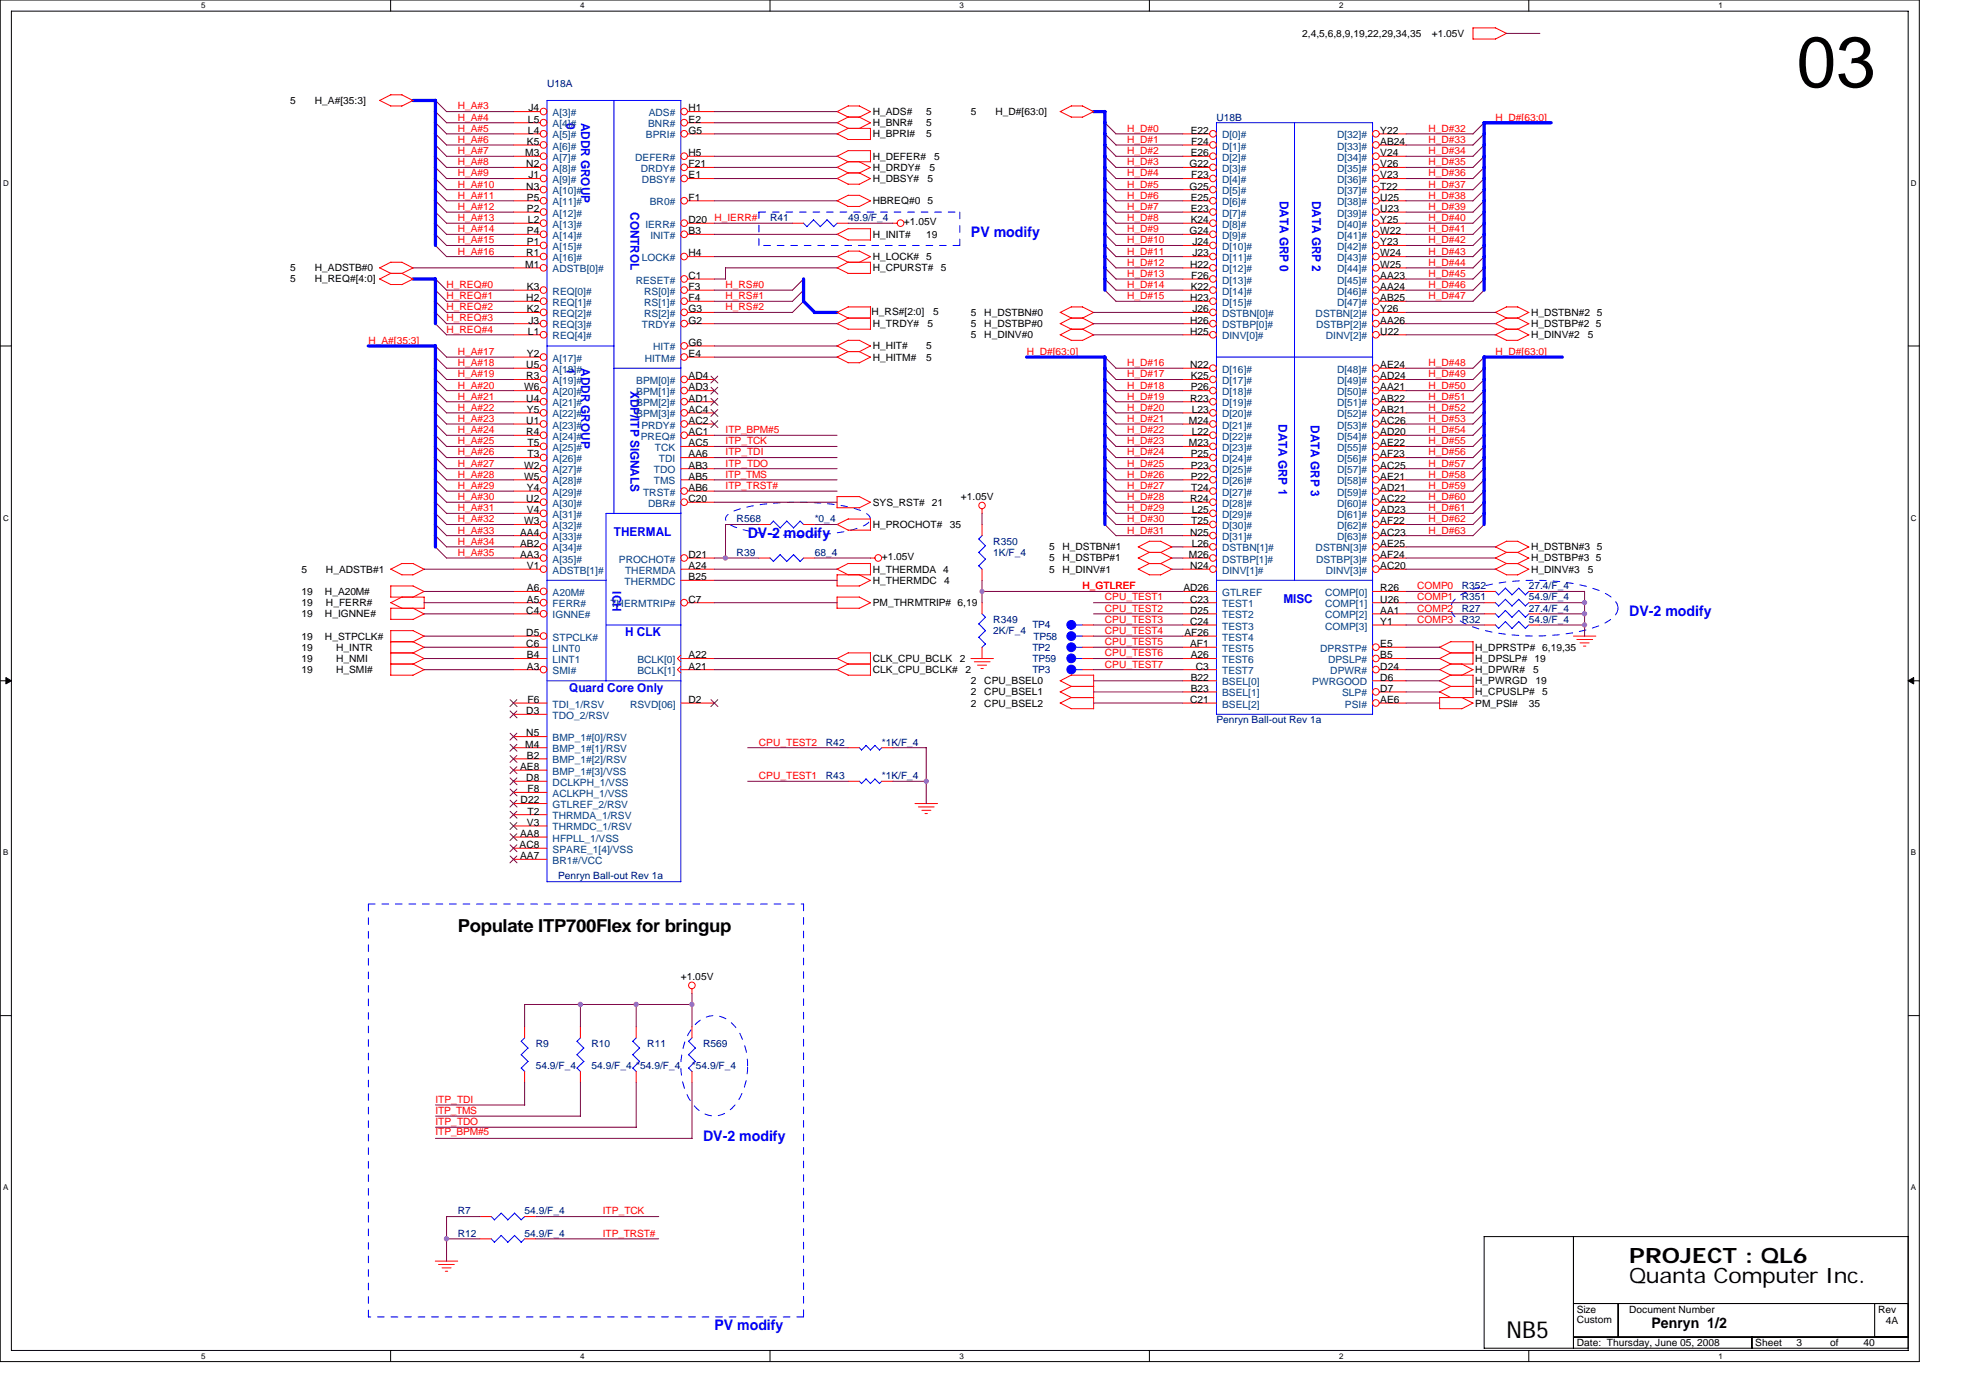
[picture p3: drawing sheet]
<svg xmlns="http://www.w3.org/2000/svg" width="297mm" height="210mm" viewBox="0 0 297 210" stroke-linecap="round" stroke-linejoin="round" font-family="sans-serif">
<defs><g id="words">
<text font-size="10.7" x="269.9" y="13.1">03</text>
<text font-size="3.5" x="226.4" y="200.9">NB5</text>
<g font-size="3.2">
<text x="244.8" y="189.8">PROJECT : QL6</text>
<text x="244.8" y="192.8">Quanta Computer Inc.</text>
</g>
<text font-size="2.7" x="68.8" y="140">Populate ITP700Flex for bringup</text>
<g font-size="2.2" fill="#00f">
<text x="145.9" y="35.5">PV modify</text>
<text x="112.3" y="80.8">DV-2 modify</text>
<text x="244.8" y="92.5">DV-2 modify</text>
<text x="105.6" y="171.3">DV-2 modify</text>
<text x="107.3" y="199.8">PV modify</text>
</g>
<text font-size="2.2" x="248.1" y="199.5">Penryn 1/2</text>
<g font-size="1.8" fill="#00f">
<text x="85.1" y="18.4" transform="rotate(90 85.1 18.4)">0</text>
<text x="87.3" y="18.4" transform="rotate(90 87.3 18.4)">ADDR GROUP</text>
<text x="94.7" y="31.9" transform="rotate(90 94.7 31.9)">CONTROL</text>
<text x="192.3" y="30.2" transform="rotate(90 192.3 30.2)">DATA GRP 0</text>
<text x="197.1" y="30.2" transform="rotate(90 197.1 30.2)">DATA GRP 2</text>
<text x="85.1" y="55.3" transform="rotate(90 85.1 55.3)">1</text>
<text x="87.3" y="55.3" transform="rotate(90 87.3 55.3)">ADDR GROUP</text>
<text x="94.7" y="58.7" transform="rotate(90 94.7 58.7)">XDP/ITP SIGNALS</text>
<text x="192.1" y="63.7" transform="rotate(90 192.1 63.7)">DATA GRP 1</text>
<text x="197" y="63.9" transform="rotate(90 197 63.9)">DATA GRP 3</text>
<text x="92.2" y="80.5">THERMAL</text>
<text x="92" y="88.8" transform="rotate(90 92 88.8)">ICH</text>
<text x="93.9" y="95.6">H CLK</text>
<text x="192.8" y="90.6">MISC</text>
<text x="85.5" y="104">Quard Core Only</text>
</g>
<g font-size="1.5">
<text x="195.7" y="5.5">2,4,5,6,8,9,19,22,29,34,35</text>
<text x="215.1" y="5.5">+1.05V</text>
<text x="43.6" y="15.6">5</text>
<text x="47.3" y="15.6">H_A#[35:3]</text>
<text x="79.4" y="16.7">J4</text>
<text x="103.5" y="16.7">H1</text>
<text x="131.1" y="17.3">H_ADS#</text>
<text x="139.2" y="17.3">5</text>
<text x="145.9" y="17.3">5</text>
<text x="149.6" y="17.3">H_D#[63:0]</text>
<text x="78.9" y="23.5">M3</text>
<text x="79.2" y="21.8">K5</text>
<text x="79.3" y="18.4">L5</text>
<text x="79.3" y="20.1">L4</text>
<text x="103.5" y="18.4">E2</text>
<text x="103.5" y="20.1">G5</text>
<text x="103.5" y="23.5">H5</text>
<text x="131.1" y="18.9">H_BNR#</text>
<text x="131.1" y="20.6">H_BPRI#</text>
<text x="131.1" y="24">H_DEFER#</text>
<text x="139.2" y="18.9">5</text>
<text x="139.2" y="20.6">5</text>
<text x="140.4" y="24">5</text>
<text x="178.9" y="20.1">E22</text>
<text x="178.9" y="23.5">E26</text>
<text x="179" y="21.8">F24</text>
<text x="207.4" y="20.1">Y22</text>
<text x="207.4" y="21.8">AB24</text>
<text x="207.4" y="23.5">V24</text>
<text x="79.1" y="28.5">N3</text>
<text x="79.1" y="25.1">N2</text>
<text x="79.4" y="26.8">J1</text>
<text x="103.5" y="26.8">E1</text>
<text x="103.5" y="25.1">F21</text>
<text x="131.1" y="25.7">H_DRDY#</text>
<text x="131.1" y="27.3">H_DBSY#</text>
<text x="139.3" y="27.3">5</text>
<text x="139.7" y="25.7">5</text>
<text x="178.7" y="25.1">G22</text>
<text x="178.7" y="28.5">G25</text>
<text x="179" y="26.8">F23</text>
<text x="207.4" y="25.1">V26</text>
<text x="207.4" y="26.8">V23</text>
<text x="207.4" y="28.5">T22</text>
<text x="79.2" y="30.1">P5</text>
<text x="79.2" y="31.8">P2</text>
<text x="79.2" y="35.2">P4</text>
<text x="79.3" y="33.5">L2</text>
<text x="103.5" y="30.1">F1</text>
<text x="103.5" y="33.5">D20</text>
<text x="103.5" y="35.2">B3</text>
<text x="131.1" y="35.7">H_INIT#</text>
<text x="131.1" y="30.7">HBREQ#0 5</text>
<text x="135.8" y="33.9">+1.05V</text>
<text x="139.2" y="35.7">19</text>
<text x="178.7" y="35.2">G24</text>
<text x="178.9" y="30.1">E25</text>
<text x="178.9" y="31.8">E23</text>
<text x="178.9" y="33.5">K24</text>
<text x="207.4" y="30.1">U25</text>
<text x="207.4" y="31.8">U23</text>
<text x="207.4" y="33.5">Y25</text>
<text x="207.4" y="35.2">W22</text>
<text x="43.6" y="40.7">5</text>
<text x="47.3" y="40.7">H_ADSTB#0</text>
<text x="78.9" y="40.2">M1</text>
<text x="79.1" y="38.5">R1</text>
<text x="79.2" y="36.9">P1</text>
<text x="103.5" y="38.5">H4</text>
<text x="103.5" y="41.9">C1</text>
<text x="131.1" y="40.7">H_CPURST#</text>
<text x="131.1" y="39.1">H_LOCK# 5</text>
<text x="141.3" y="40.7">5</text>
<text x="178.8" y="40.2">H22</text>
<text x="179" y="41.9">F26</text>
<text x="179.2" y="36.9">J24</text>
<text x="179.2" y="38.5">J23</text>
<text x="207.4" y="36.9">Y23</text>
<text x="207.4" y="38.5">W24</text>
<text x="207.4" y="40.2">W25</text>
<text x="207.4" y="41.9">AA23</text>
<text x="43.6" y="42.4">5</text>
<text x="47.3" y="42.4">H_REQ#[4:0]</text>
<text x="79.1" y="45.2">H2</text>
<text x="79.2" y="43.6">K3</text>
<text x="79.2" y="46.9">K2</text>
<text x="103.5" y="43.6">F3</text>
<text x="103.5" y="45.2">F4</text>
<text x="103.5" y="46.9">G3</text>
<text x="131" y="47.3">H_RS#[2:0]</text>
<text x="140.2" y="47.3">5</text>
<text x="145.9" y="47.5">5</text>
<text x="147.9" y="47.5">H_DSTBN#0</text>
<text x="178.8" y="45.2">H23</text>
<text x="178.9" y="43.6">K22</text>
<text x="179.2" y="46.9">J26</text>
<text x="207.4" y="43.6">AA24</text>
<text x="207.4" y="45.2">AB25</text>
<text x="207.4" y="46.9">Y26</text>
<text x="230" y="47.5">H_DSTBN#2 5</text>
<text x="79.2" y="53.6">Y2</text>
<text x="79.3" y="50.3">L1</text>
<text x="79.4" y="48.6">J3</text>
<text x="103.5" y="51.9">G6</text>
<text x="103.5" y="53.6">E4</text>
<text x="103.5" y="48.6">G2</text>
<text x="131.1" y="52.5">H_HIT#</text>
<text x="131.1" y="49.1">H_TRDY#</text>
<text x="139.2" y="52.5">5</text>
<text x="139.3" y="49.1">5</text>
<text x="145.9" y="49.1">5</text>
<text x="145.9" y="50.8">5</text>
<text x="147.9" y="49.1">H_DSTBP#0</text>
<text x="147.9" y="50.8">H_DINV#0</text>
<text x="178.8" y="50.3">H25</text>
<text x="178.8" y="48.6">H26</text>
<text x="207.4" y="50.3">U22</text>
<text x="207.4" y="48.6">AA26</text>
<text x="230" y="49.1">H_DSTBP#2 5</text>
<text x="230" y="50.8">H_DINV#2</text>
<text x="238.6" y="50.8">5</text>
<text x="78.7" y="58.7">W6</text>
<text x="79.1" y="55.3">U5</text>
<text x="79.1" y="57">R3</text>
<text x="103.5" y="57">AD4</text>
<text x="103.5" y="58.7">AD3</text>
<text x="131.1" y="54.2">H_HITM#</text>
<text x="139.2" y="54.2">5</text>
<text x="178.8" y="55.3">N22</text>
<text x="178.9" y="57">K25</text>
<text x="178.9" y="58.7">P26</text>
<text x="207.4" y="55.3">AE24</text>
<text x="207.4" y="57">AD24</text>
<text x="207.4" y="58.7">AA21</text>
<text x="79.1" y="60.3">U4</text>
<text x="79.1" y="63.7">U1</text>
<text x="79.1" y="65.4">R4</text>
<text x="79.2" y="62">Y5</text>
<text x="103.5" y="60.3">AD1</text>
<text x="103.5" y="62">AC4</text>
<text x="103.5" y="63.7">AC2</text>
<text x="103.5" y="65.4">AC1</text>
<text x="178.6" y="63.7">M24</text>
<text x="178.8" y="60.3">R23</text>
<text x="179.1" y="62">L23</text>
<text x="179.1" y="65.4">L22</text>
<text x="207.4" y="60.3">AB22</text>
<text x="207.4" y="62">AB21</text>
<text x="207.4" y="63.7">AC26</text>
<text x="207.4" y="65.4">AD20</text>
<text x="78.7" y="70.4">W2</text>
<text x="79.2" y="67">T5</text>
<text x="79.2" y="68.7">T3</text>
<text x="103.5" y="67">AC5</text>
<text x="103.5" y="68.7">AA6</text>
<text x="103.5" y="70.4">AB3</text>
<text x="178.6" y="67">M23</text>
<text x="178.9" y="68.7">P25</text>
<text x="178.9" y="70.4">P23</text>
<text x="207.4" y="67">AE22</text>
<text x="207.4" y="68.7">AF23</text>
<text x="207.4" y="70.4">AC25</text>
<text x="78.7" y="72.1">W5</text>
<text x="79.1" y="75.4">U2</text>
<text x="79.2" y="73.7">Y4</text>
<text x="79.2" y="77.1">V4</text>
<text x="103.5" y="75.4">C20</text>
<text x="103.5" y="72.1">AB5</text>
<text x="103.5" y="73.7">AB6</text>
<text x="131.1" y="75.9">SYS_RST# 21</text>
<text x="144.4" y="75.1">+1.05V</text>
<text x="178.8" y="75.4">R24</text>
<text x="178.9" y="72.1">P22</text>
<text x="179" y="73.7">T24</text>
<text x="179.1" y="77.1">L25</text>
<text x="207.4" y="72.1">AE21</text>
<text x="207.4" y="73.7">AD21</text>
<text x="207.4" y="75.4">AC22</text>
<text x="207.4" y="77.1">AD23</text>
<text x="78.1" y="80.4">AA4</text>
<text x="78.1" y="82.1">AB2</text>
<text x="78.1" y="83.8">AA3</text>
<text x="78.7" y="78.8">W3</text>
<text x="103.5" y="83.8">D21</text>
<text x="131.1" y="79.3">H_PROCHOT#</text>
<text x="142.7" y="79.3">35</text>
<text x="157.6" y="82.7">5</text>
<text x="159.6" y="82.7">H_DSTBN#1</text>
<text x="178.6" y="83.8">M26</text>
<text x="178.8" y="80.4">N25</text>
<text x="179" y="78.8">T25</text>
<text x="179.1" y="82.1">L26</text>
<text x="207.4" y="78.8">AF22</text>
<text x="207.4" y="80.4">AC23</text>
<text x="207.4" y="82.1">AE25</text>
<text x="207.4" y="83.8">AF24</text>
<text x="230" y="82.7">H_DSTBN#3 5</text>
<text x="45.3" y="86">5</text>
<text x="45.3" y="89.4">19</text>
<text x="48.8" y="89.4">H_A20M#</text>
<text x="49" y="86">H_ADSTB#1</text>
<text x="79.2" y="88.8">A6</text>
<text x="79.2" y="85.5">V1</text>
<text x="103.5" y="85.5">A24</text>
<text x="103.5" y="87.1">B25</text>
<text x="131.1" y="87.7">H_THERMDC</text>
<text x="131.1" y="86">H_THERMDA 4</text>
<text x="132.5" y="84.2">+1.05V</text>
<text x="141.9" y="87.7">4</text>
<text x="157.6" y="84.3">5</text>
<text x="157.6" y="86">5</text>
<text x="159.6" y="84.3">H_DSTBP#1</text>
<text x="159.6" y="86">H_DINV#1</text>
<text x="177.8" y="88.8">AD26</text>
<text x="178.8" y="85.5">N24</text>
<text x="207.4" y="88.8">R26</text>
<text x="207.4" y="85.5">AC20</text>
<text x="230" y="84.3">H_DSTBP#3 5</text>
<text x="230" y="86">H_DINV#3</text>
<text x="238.6" y="86">5</text>
<text x="45.3" y="91">19</text>
<text x="45.3" y="92.7">19</text>
<text x="48.8" y="92.7">H_IGNNE#</text>
<text x="49" y="91">H_FERR#</text>
<text x="79.1" y="92.2">C4</text>
<text x="79.1" y="95.5">D5</text>
<text x="79.2" y="90.5">A5</text>
<text x="103.5" y="90.5">C7</text>
<text x="131.1" y="91">PM_THRMTRIP# 6,19</text>
<text x="178" y="95.5">AF26</text>
<text x="178.8" y="93.9">C24</text>
<text x="178.8" y="92.2">D25</text>
<text x="178.8" y="90.5">C23</text>
<text x="207.4" y="90.5">U26</text>
<text x="207.4" y="92.2">AA1</text>
<text x="207.4" y="93.9">Y1</text>
<text x="45.3" y="97.7">19</text>
<text x="45.3" y="99.4">19</text>
<text x="45.3" y="101.1">19</text>
<text x="45.3" y="96.1">19</text>
<text x="48.8" y="96.1">H_STPCLK#</text>
<text x="50.5" y="97.7">H_INTR</text>
<text x="50.5" y="99.4">H_NMI</text>
<text x="50.5" y="101.1">H_SMI#</text>
<text x="79.1" y="97.2">C6</text>
<text x="79.2" y="98.9">B4</text>
<text x="79.2" y="100.6">A3</text>
<text x="103.5" y="98.9">A22</text>
<text x="103.5" y="100.6">A21</text>
<text x="131.1" y="101.1">CLK_CPU_BCLK#</text>
<text x="131.1" y="99.4">CLK_CPU_BCLK</text>
<text x="144.2" y="99.4">2</text>
<text x="145" y="101.1">2</text>
<text x="178.8" y="97.2">AF1</text>
<text x="178.9" y="98.9">A26</text>
<text x="179.7" y="100.6">C3</text>
<text x="207.4" y="97.2">E5</text>
<text x="207.4" y="98.9">B5</text>
<text x="207.4" y="100.6">D24</text>
<text x="221.7" y="101.1">H_DPWR#</text>
<text x="221.7" y="99.4">H_DPSLP# 19</text>
<text x="221.7" y="97.7">H_DPRSTP# 6,19,35</text>
<text x="230.4" y="101.1">5</text>
<text x="79.1" y="107.3">D3</text>
<text x="79.2" y="105.6">F6</text>
<text x="103.5" y="105.6">D2</text>
<text x="145.9" y="102.8">2</text>
<text x="145.9" y="104.5">2</text>
<text x="145.9" y="106.1">2</text>
<text x="147.9" y="102.8">CPU_BSEL0</text>
<text x="147.9" y="104.5">CPU_BSEL1</text>
<text x="147.9" y="106.1">CPU_BSEL2</text>
<text x="178.8" y="105.6">C21</text>
<text x="178.9" y="102.2">B22</text>
<text x="178.9" y="103.9">B23</text>
<text x="207.4" y="105.6">AE6</text>
<text x="207.4" y="102.2">D6</text>
<text x="207.4" y="103.9">D7</text>
<text x="221.7" y="102.8">H_PWRGD</text>
<text x="221.7" y="104.5">H_CPUSLP#</text>
<text x="221.7" y="106.1">PM_PSI#</text>
<text x="229.7" y="106.1">35</text>
<text x="230.7" y="102.8">19</text>
<text x="231.7" y="104.5">5</text>
<text x="78.9" y="112.3">M4</text>
<text x="79.1" y="110.6">N5</text>
<text x="79.2" y="114">B2</text>
<text x="78.1" y="115.7">AE8</text>
<text x="79.1" y="117.3">D8</text>
<text x="79.2" y="119">F8</text>
<text x="78.1" y="125.7">AA8</text>
<text x="78.2" y="120.7">D22</text>
<text x="79.2" y="124">V3</text>
<text x="79.2" y="122.3">T2</text>
<text x="78.1" y="127.4">AC8</text>
<text x="78.1" y="129.1">AA7</text>
<text x="102.3" y="147.2">+1.05V</text>
<text x="236.9" y="197.1">Size</text>
<text x="244.8" y="197.1">Document Number</text>
<text x="282.2" y="197.1">Rev</text>
<text x="236.9" y="202.2">Date: Thursday, June 05, 2008</text>
<text x="236.9" y="198.7">Custom</text>
<text x="263.7" y="202.2">Sheet</text>
<text x="269.9" y="202.2">3</text>
<text x="275" y="202.2">of</text>
<text x="280" y="202.2">40</text>
<text x="283.4" y="198.8">4A</text>
</g>
<g font-size="1.5" fill="#f00">
<text x="68.8" y="16.4">H_A#3</text>
<text x="68.8" y="18.1">H_A#4</text>
<text x="68.8" y="19.8">H_A#5</text>
<text x="68.8" y="21.5">H_A#6</text>
<text x="68.8" y="23.1">H_A#7</text>
<text x="169.4" y="19.8">H_D#0</text>
<text x="169.4" y="21.5">H_D#1</text>
<text x="169.4" y="23.1">H_D#2</text>
<text x="214.6" y="19.8">H_D#32</text>
<text x="214.6" y="21.5">H_D#33</text>
<text x="214.6" y="23.1">H_D#34</text>
<text x="224.7" y="18.1">H_D#[63:0]</text>
<text x="68.8" y="24.8">H_A#8</text>
<text x="68.8" y="26.5">H_A#9</text>
<text x="68.8" y="28.2">H_A#10</text>
<text x="68.8" y="29.8">H_A#11</text>
<text x="169.4" y="24.8">H_D#3</text>
<text x="169.4" y="26.5">H_D#4</text>
<text x="169.4" y="28.2">H_D#5</text>
<text x="169.4" y="29.8">H_D#6</text>
<text x="214.6" y="24.8">H_D#35</text>
<text x="214.6" y="26.5">H_D#36</text>
<text x="214.6" y="28.2">H_D#37</text>
<text x="214.6" y="29.8">H_D#38</text>
<text x="68.8" y="31.5">H_A#12</text>
<text x="68.8" y="33.2">H_A#13</text>
<text x="68.8" y="34.9">H_A#14</text>
<text x="107.3" y="33.2">H_IERR#</text>
<text x="169.4" y="31.5">H_D#7</text>
<text x="169.4" y="33.2">H_D#8</text>
<text x="169.4" y="34.9">H_D#9</text>
<text x="214.6" y="31.5">H_D#39</text>
<text x="214.6" y="33.2">H_D#40</text>
<text x="214.6" y="34.9">H_D#41</text>
<text x="68.8" y="36.6">H_A#15</text>
<text x="68.8" y="38.2">H_A#16</text>
<text x="169.4" y="36.6">H_D#10</text>
<text x="169.4" y="38.2">H_D#11</text>
<text x="169.4" y="39.9">H_D#12</text>
<text x="169.4" y="41.6">H_D#13</text>
<text x="214.6" y="36.6">H_D#42</text>
<text x="214.6" y="38.2">H_D#43</text>
<text x="214.6" y="39.9">H_D#44</text>
<text x="214.6" y="41.6">H_D#45</text>
<text x="67.1" y="44.9">H_REQ#1</text>
<text x="67.1" y="46.6">H_REQ#2</text>
<text x="67.1" y="43.3">H_REQ#0</text>
<text x="109" y="44.9">H_RS#1</text>
<text x="109" y="46.6">H_RS#2</text>
<text x="109" y="43.3">H_RS#0</text>
<text x="169.4" y="43.3">H_D#14</text>
<text x="169.4" y="44.9">H_D#15</text>
<text x="214.6" y="43.3">H_D#46</text>
<text x="214.6" y="44.9">H_D#47</text>
<text x="55.3" y="51.6">H_A#[35:3]</text>
<text x="67.1" y="48.3">H_REQ#3</text>
<text x="67.1" y="50">H_REQ#4</text>
<text x="68.8" y="53.3">H_A#17</text>
<text x="154.3" y="53.3">H_D#[63:0]</text>
<text x="224.7" y="53.3">H_D#[63:0]</text>
<text x="68.8" y="55">H_A#18</text>
<text x="68.8" y="56.7">H_A#19</text>
<text x="68.8" y="58.4">H_A#20</text>
<text x="169.4" y="55">H_D#16</text>
<text x="169.4" y="56.7">H_D#17</text>
<text x="169.4" y="58.4">H_D#18</text>
<text x="214.6" y="55">H_D#48</text>
<text x="214.6" y="56.7">H_D#49</text>
<text x="214.6" y="58.4">H_D#50</text>
<text x="68.8" y="60">H_A#21</text>
<text x="68.8" y="61.7">H_A#22</text>
<text x="68.8" y="63.4">H_A#23</text>
<text x="68.8" y="65">H_A#24</text>
<text x="109" y="65">ITP_BPM#5</text>
<text x="169.4" y="60">H_D#19</text>
<text x="169.4" y="61.7">H_D#20</text>
<text x="169.4" y="63.4">H_D#21</text>
<text x="169.4" y="65">H_D#22</text>
<text x="214.6" y="60">H_D#51</text>
<text x="214.6" y="61.7">H_D#52</text>
<text x="214.6" y="63.4">H_D#53</text>
<text x="214.6" y="65">H_D#54</text>
<text x="68.8" y="66.7">H_A#25</text>
<text x="68.8" y="68.4">H_A#26</text>
<text x="68.8" y="70.1">H_A#27</text>
<text x="68.8" y="71.8">H_A#28</text>
<text x="109" y="71.8">ITP_TMS</text>
<text x="109" y="68.4">ITP_TDI</text>
<text x="109" y="66.7">ITP_TCK</text>
<text x="109" y="70.1">ITP_TDO</text>
<text x="169.4" y="66.7">H_D#23</text>
<text x="169.4" y="68.4">H_D#24</text>
<text x="169.4" y="70.1">H_D#25</text>
<text x="169.4" y="71.8">H_D#26</text>
<text x="214.6" y="66.7">H_D#55</text>
<text x="214.6" y="68.4">H_D#56</text>
<text x="214.6" y="70.1">H_D#57</text>
<text x="214.6" y="71.8">H_D#58</text>
<text x="68.8" y="73.4">H_A#29</text>
<text x="68.8" y="75.1">H_A#30</text>
<text x="68.8" y="76.8">H_A#31</text>
<text x="109" y="73.4">ITP_TRST#</text>
<text x="169.4" y="73.4">H_D#27</text>
<text x="169.4" y="75.1">H_D#28</text>
<text x="169.4" y="76.8">H_D#29</text>
<text x="214.6" y="75.1">H_D#60</text>
<text x="214.6" y="76.8">H_D#61</text>
<text x="214.6" y="73.4">H_D#59</text>
<text x="68.8" y="78.5">H_A#32</text>
<text x="68.8" y="80.1">H_A#33</text>
<text x="68.8" y="81.8">H_A#34</text>
<text x="68.8" y="83.5">H_A#35</text>
<text x="169.4" y="78.5">H_D#30</text>
<text x="169.4" y="80.1">H_D#31</text>
<text x="214.6" y="78.5">H_D#62</text>
<text x="214.6" y="80.1">H_D#63</text>
<text x="162.6" y="88.5">H_GTLREF</text>
<text x="212.9" y="88.5">COMP0</text>
<text x="166" y="90.2">CPU_TEST1</text>
<text x="166" y="91.9">CPU_TEST2</text>
<text x="166" y="93.6">CPU_TEST3</text>
<text x="166" y="95.2">CPU_TEST4</text>
<text x="212.9" y="90.2">COMP1</text>
<text x="212.9" y="91.9">COMP2</text>
<text x="212.9" y="93.6">COMP3</text>
<text x="166" y="96.9">CPU_TEST5</text>
<text x="166" y="98.6">CPU_TEST6</text>
<text x="166" y="100.3">CPU_TEST7</text>
<text x="114" y="112">CPU_TEST2</text>
<text x="114" y="117">CPU_TEST1</text>
<text x="65.4" y="165.6">ITP_TDI</text>
<text x="65.4" y="167.3">ITP_TMS</text>
<text x="65.4" y="170.5">ITP_BPM#5</text>
<text x="65.4" y="169">ITP_TDO</text>
<text x="90.6" y="185.8">ITP_TRST#</text>
<text x="90.6" y="182.4">ITP_TCK</text>
</g>
<g font-size="1.5" fill="#000080">
<text x="82.2" y="13.1">U18A</text>
<text x="182.8" y="18.1">U18B</text>
<text x="115.7" y="33.2">R41</text>
<text x="127.4" y="33.2">49.9/F_4</text>
<text x="110.7" y="78.5">R568</text>
<text x="110.7" y="83.5">R39</text>
<text x="122.4" y="78.5">*0_4</text>
<text x="122.4" y="83.5">68_4</text>
<text x="149.2" y="81.8">R350</text>
<text x="149.2" y="83.5">1K/F_4</text>
<text x="219.6" y="88.5">R352</text>
<text x="229.7" y="88.5">27.4/F_4</text>
<text x="149.2" y="93.6">R349</text>
<text x="149.2" y="95.2">2K/F_4</text>
<text x="155.1" y="94.4">TP4</text>
<text x="219.6" y="90.2">R351</text>
<text x="219.6" y="91.9">R27</text>
<text x="219.6" y="93.6">R32</text>
<text x="229.7" y="90.2">54.9/F_4</text>
<text x="229.7" y="91.9">27.4/F_4</text>
<text x="229.7" y="93.6">54.9/F_4</text>
<text x="155.1" y="101.1">TP3</text>
<text x="155.1" y="97.7">TP2</text>
<text x="155.1" y="99.4">TP59</text>
<text x="155.3" y="96.1">TP58</text>
<text x="124.1" y="112">R42</text>
<text x="132.5" y="112">*1K/F_4</text>
<text x="182.8" y="108.6">Penryn Ball-out Rev 1a</text>
<text x="124.1" y="117">R43</text>
<text x="132.5" y="117">*1K/F_4</text>
<text x="83.9" y="132.1">Penryn Ball-out Rev 1a</text>
<text x="80.5" y="157.2">R9</text>
<text x="80.5" y="160.6">54.9/F_4</text>
<text x="88.9" y="157.2">R10</text>
<text x="88.9" y="160.6">54.9/F_4 *54.9/F_4</text>
<text x="97.3" y="157.2">R11</text>
<text x="104" y="160.6">*54.9/F_4</text>
<text x="105.6" y="157.2">R569</text>
<text x="68.8" y="182.4">R7</text>
<text x="68.8" y="185.8">R12</text>
<text x="78.8" y="185.8">54.9/F_4</text>
<text x="78.8" y="182.4">54.9/F_4</text>
</g>
<g font-size="1.5" fill="#004080">
<text x="83" y="17.4">A[3]#</text>
<text x="97.5" y="17.4">ADS#</text>
<text x="83" y="19.1">A[4]#</text>
<text x="83" y="20.8">A[5]#</text>
<text x="83" y="22.5">A[6]#</text>
<text x="97" y="20.8">BPRI#</text>
<text x="97.4" y="19.1">BNR#</text>
<text x="183.6" y="20.8">D[0]#</text>
<text x="183.6" y="22.5">D[1]#</text>
<text x="200.9" y="20.8">D[32]#</text>
<text x="200.9" y="22.5">D[33]#</text>
<text x="83" y="29.2">A[10]#</text>
<text x="83" y="24.2">A[7]#</text>
<text x="83" y="25.8">A[8]#</text>
<text x="83" y="27.5">A[9]#</text>
<text x="95.4" y="24.2">DEFER#</text>
<text x="96.3" y="25.8">DRDY#</text>
<text x="96.5" y="27.5">DBSY#</text>
<text x="183.6" y="24.2">D[2]#</text>
<text x="183.6" y="25.8">D[3]#</text>
<text x="183.6" y="27.5">D[4]#</text>
<text x="183.6" y="29.2">D[5]#</text>
<text x="200.9" y="24.2">D[34]#</text>
<text x="200.9" y="25.8">D[35]#</text>
<text x="200.9" y="27.5">D[36]#</text>
<text x="200.9" y="29.2">D[37]#</text>
<text x="83" y="30.8">A[11]#</text>
<text x="83" y="32.5">A[12]#</text>
<text x="83" y="34.2">A[13]#</text>
<text x="83" y="35.9">A[14]#</text>
<text x="97" y="34.2">IERR#</text>
<text x="97.6" y="30.8">BR0#</text>
<text x="97.7" y="35.9">INIT#</text>
<text x="183.6" y="30.8">D[6]#</text>
<text x="183.6" y="32.5">D[7]#</text>
<text x="183.6" y="34.2">D[8]#</text>
<text x="183.6" y="35.9">D[9]#</text>
<text x="200.9" y="30.8">D[38]#</text>
<text x="200.9" y="32.5">D[39]#</text>
<text x="200.9" y="34.2">D[40]#</text>
<text x="200.9" y="35.9">D[41]#</text>
<text x="83" y="37.5">A[15]#</text>
<text x="83" y="39.2">A[16]#</text>
<text x="83" y="40.9">ADSTB[0]#</text>
<text x="96.5" y="39.2">LOCK#</text>
<text x="183.6" y="37.5">D[10]#</text>
<text x="183.6" y="39.2">D[11]#</text>
<text x="183.6" y="40.9">D[12]#</text>
<text x="200.9" y="37.6">D[42]#</text>
<text x="200.9" y="39.2">D[43]#</text>
<text x="200.9" y="40.9">D[44]#</text>
<text x="83" y="44.3">REQ[0]#</text>
<text x="83" y="45.9">REQ[1]#</text>
<text x="83" y="47.6">REQ[2]#</text>
<text x="95.5" y="42.6">RESET#</text>
<text x="96.8" y="44.3">RS[0]#</text>
<text x="96.8" y="45.9">RS[1]#</text>
<text x="96.8" y="47.6">RS[2]#</text>
<text x="183.6" y="42.6">D[13]#</text>
<text x="183.6" y="44.3">D[14]#</text>
<text x="183.6" y="45.9">D[15]#</text>
<text x="183.6" y="47.6">DSTBN[0]#</text>
<text x="197.7" y="47.6">DSTBN[2]#</text>
<text x="200.9" y="42.6">D[45]#</text>
<text x="200.9" y="44.3">D[46]#</text>
<text x="200.9" y="45.9">D[47]#</text>
<text x="83" y="49.3">REQ[3]#</text>
<text x="83" y="51">REQ[4]#</text>
<text x="96.5" y="49.3">TRDY#</text>
<text x="98.1" y="52.6">HIT#</text>
<text x="183.6" y="51">DINV[0]#</text>
<text x="183.6" y="49.3">DSTBP[0]#</text>
<text x="197.8" y="49.3">DSTBP[2]#</text>
<text x="199.2" y="51">DINV[2]#</text>
<text x="83" y="54.3">A[17]#</text>
<text x="83" y="56">A[18]#</text>
<text x="83" y="57.7">A[19]#</text>
<text x="83" y="59.4">A[20]#</text>
<text x="95.6" y="57.7">BPM[0]#</text>
<text x="95.6" y="59.4">BPM[1]#</text>
<text x="96.9" y="54.3">HITM#</text>
<text x="183.6" y="56">D[16]#</text>
<text x="183.6" y="57.7">D[17]#</text>
<text x="183.6" y="59.4">D[18]#</text>
<text x="200.9" y="56">D[48]#</text>
<text x="200.9" y="57.7">D[49]#</text>
<text x="200.9" y="59.4">D[50]#</text>
<text x="83" y="61">A[21]#</text>
<text x="83" y="62.7">A[22]#</text>
<text x="83" y="64.4">A[23]#</text>
<text x="95.6" y="61">BPM[2]#</text>
<text x="95.6" y="62.7">BPM[3]#</text>
<text x="96.4" y="64.4">PRDY#</text>
<text x="183.6" y="61">D[19]#</text>
<text x="183.6" y="62.7">D[20]#</text>
<text x="183.6" y="64.4">D[21]#</text>
<text x="200.9" y="61">D[51]#</text>
<text x="200.9" y="62.7">D[52]#</text>
<text x="200.9" y="64.4">D[53]#</text>
<text x="83" y="66.1">A[24]#</text>
<text x="83" y="67.7">A[25]#</text>
<text x="83" y="69.4">A[26]#</text>
<text x="83" y="71.1">A[27]#</text>
<text x="96.3" y="66.1">PREQ#</text>
<text x="98.2" y="71.1">TDO</text>
<text x="98.4" y="67.7">TCK</text>
<text x="99" y="69.4">TDI</text>
<text x="183.6" y="66.1">D[22]#</text>
<text x="183.6" y="67.7">D[23]#</text>
<text x="183.6" y="69.4">D[24]#</text>
<text x="183.6" y="71.1">D[25]#</text>
<text x="200.9" y="66.1">D[54]#</text>
<text x="200.9" y="67.7">D[55]#</text>
<text x="200.9" y="69.4">D[56]#</text>
<text x="200.9" y="71.1">D[57]#</text>
<text x="83" y="72.8">A[28]#</text>
<text x="83" y="74.4">A[29]#</text>
<text x="83" y="76.1">A[30]#</text>
<text x="83" y="77.8">A[31]#</text>
<text x="96.6" y="74.4">TRST#</text>
<text x="97.4" y="76.1">DBR#</text>
<text x="98.2" y="72.8">TMS</text>
<text x="183.6" y="72.8">D[26]#</text>
<text x="183.6" y="74.4">D[27]#</text>
<text x="183.6" y="76.1">D[28]#</text>
<text x="183.6" y="77.8">D[29]#</text>
<text x="200.9" y="72.8">D[58]#</text>
<text x="200.9" y="74.4">D[59]#</text>
<text x="200.9" y="76.1">D[60]#</text>
<text x="200.9" y="77.8">D[61]#</text>
<text x="83" y="79.5">A[32]#</text>
<text x="83" y="81.1">A[33]#</text>
<text x="83" y="82.8">A[34]#</text>
<text x="183.6" y="79.5">D[30]#</text>
<text x="183.6" y="81.1">D[31]#</text>
<text x="183.6" y="82.8">DSTBN[1]#</text>
<text x="197.7" y="82.8">DSTBN[3]#</text>
<text x="200.9" y="79.5">D[62]#</text>
<text x="200.9" y="81.1">D[63]#</text>
<text x="83" y="89.5">A20M#</text>
<text x="83" y="86.2">ADSTB[1]#</text>
<text x="83" y="84.5">A[35]#</text>
<text x="93" y="84.5">PROCHOT#</text>
<text x="93.8" y="87.8">THERMDC</text>
<text x="93.9" y="86.2">THERMDA</text>
<text x="183.6" y="86.2">DINV[1]#</text>
<text x="183.6" y="84.5">DSTBP[1]#</text>
<text x="183.6" y="89.5">GTLREF</text>
<text x="197.8" y="84.5">DSTBP[3]#</text>
<text x="199.1" y="89.5">COMP[0]</text>
<text x="199.2" y="86.2">DINV[3]#</text>
<text x="83" y="91.2">FERR#</text>
<text x="83" y="92.9">IGNNE#</text>
<text x="91.7" y="91.2">THERMTRIP#</text>
<text x="183.6" y="94.6">TEST3</text>
<text x="183.6" y="92.9">TEST2</text>
<text x="183.6" y="91.2">TEST1</text>
<text x="199.1" y="91.2">COMP[1]</text>
<text x="199.1" y="92.9">COMP[2]</text>
<text x="199.1" y="94.6">COMP[3]</text>
<text x="83" y="101.3">SMI#</text>
<text x="83" y="96.2">STPCLK#</text>
<text x="83" y="97.9">LINT0</text>
<text x="83" y="99.6">LINT1</text>
<text x="95.8" y="99.6">BCLK[0]</text>
<text x="95.8" y="101.3">BCLK[1]</text>
<text x="183.6" y="97.9">TEST5</text>
<text x="183.6" y="96.2">TEST4</text>
<text x="183.6" y="99.6">TEST6</text>
<text x="183.6" y="101.3">TEST7</text>
<text x="198.3" y="97.9">DPRSTP#</text>
<text x="199.5" y="99.6">DPSLP#</text>
<text x="199.9" y="101.3">DPWR#</text>
<text x="83" y="108">TDO_2/RSV</text>
<text x="83" y="106.3">TDI_1/RSV</text>
<text x="94.7" y="106.3">RSVD[06]</text>
<text x="183.6" y="102.9">BSEL[0]</text>
<text x="183.6" y="104.6">BSEL[1]</text>
<text x="183.6" y="106.3">BSEL[2]</text>
<text x="197.2" y="102.9">PWRGOOD</text>
<text x="201.7" y="104.6">SLP#</text>
<text x="202.1" y="106.3">PSI#</text>
<text x="83" y="113">BMP_1#[1]/RSV</text>
<text x="83" y="111.3">BMP_1#[0]/RSV</text>
<text x="83" y="114.7">BMP_1#[2]/RSV</text>
<text x="83" y="119.7">ACLKPH_1/VSS</text>
<text x="83" y="118">DCLKPH_1/VSS</text>
<text x="83" y="116.4">BMP_1#[3]/VSS</text>
<text x="83" y="123">THRMDA_1/RSV</text>
<text x="83" y="124.7">THRMDC_1/RSV</text>
<text x="83" y="121.4">GTLREF_2/RSV</text>
<text x="83" y="126.4">HFPLL_1/VSS</text>
<text x="83" y="128.1">SPARE_1[4]/VSS</text>
<text x="83" y="129.8">BR1#/VCC</text>
</g>
<g font-size="1.2">
<text x="30.2" y="1.3">5</text>
<text x="87.2" y="1.3">4</text>
<text x="144.2" y="1.3">3</text>
<text x="201.2" y="1.3">2</text>
<text x="258.2" y="1.3">1</text>
<text x=".5" y="27.9">D</text>
<text x="287.1" y="27.9">D</text>
<text x=".5" y="78.2">C</text>
<text x="287.1" y="78.2">C</text>
<text x=".5" y="128.5">B</text>
<text x="287.1" y="128.5">B</text>
<text x=".5" y="178.8">A</text>
<text x="287.1" y="178.8">A</text>
<text x="30.2" y="204.1">5</text>
<text x="87.2" y="204.1">4</text>
<text x="144.2" y="204.1">3</text>
<text x="201.2" y="204.1">2</text>
<text x="258.2" y="204.1">1</text>
</g>
</g></defs>
<path d="M0 0h288.4v204.5h-288.4zM1.7 1.7h285v201.1h-285z" fill="none" stroke="#000" stroke-width=".15"/>
<g fill="#fff">
<path d="M30.2 .2h.7v1.3h-.7z"/>
<path d="M30.2 203h.7v1.4h-.7z"/>
</g>
<path d="M58.7 0v1.7M58.7 202.8v1.7" fill="none" stroke="#000" stroke-width=".15"/>
<g fill="#fff">
<path d="M87.2 .2h.6v1.3h-.6z"/>
<path d="M87.2 203h.6v1.4h-.6z"/>
</g>
<path d="M115.7 0v1.7M115.7 202.8v1.7" fill="none" stroke="#000" stroke-width=".15"/>
<g fill="#fff">
<path d="M144.2 .2h.6v1.3h-.6z"/>
<path d="M144.2 203h.6v1.4h-.6z"/>
</g>
<path d="M172.7 0v1.7M172.7 202.8v1.7" fill="none" stroke="#000" stroke-width=".15"/>
<g fill="#fff">
<path d="M201.2 .2h.6v1.3h-.6z"/>
<path d="M201.2 203h.6v1.4h-.6z"/>
</g>
<path d="M229.7 0v1.7M229.7 202.8v1.7" fill="none" stroke="#000" stroke-width=".15"/>
<g fill="#fff">
<path d="M258.2 .2h.6v1.3h-.6z"/>
<path d="M258.2 203h.6v1.4h-.6z"/>
<path d="M.5 26.8h.8v1.4h-.8z"/>
<path d="M287.1 26.8h.9v1.4h-.9z"/>
<path d="M.5 77.1h.8v1.3h-.8z"/>
<path d="M287.1 77.1h.9v1.3h-.9z"/>
</g>
<path d="M0 52h1.7M286.7 52h1.7" fill="none" stroke="#000" stroke-width=".15"/>
<g fill="#fff">
<path d="M.5 127.4h.7v1.3h-.7z"/>
<path d="M287.1 127.4h.8v1.3h-.8z"/>
</g>
<path d="M0 102.3h1.7M286.7 102.3h1.7" fill="none" stroke="#000" stroke-width=".15"/>
<path d="M.9 101.8l.8 .5-.8 .4zM286.7 102.3l.8-.5v.9z" fill="#000" stroke="#000" stroke-width=".15"/>
<g fill="#fff">
<path d="M.5 177.7h.7v1.3h-.7z"/>
<path d="M287.1 177.7h.8v1.3h-.8z"/>
</g>
<path d="M0 152.5h1.7M286.7 152.5h1.7M223 185.7h63.7v16.8h-63.7zM236.4 195.8h50.3M236.4 185.7v16.8M243.1 195.8v5M281.7 195.8v5M236.4 200.8h50.3M263.2 200.8v1.7" fill="none" stroke="#000" stroke-width=".15"/>
<path d="M114 31.9h30.2M114 36.9v-5M144.2 31.9v5M144.2 36.9h-30.2M109.5 77.2a13.6 13.6 0 0 1 5.8-1.5 37.2 37.2 0 0 1 13.7 .9 2.14 2.14 0 0 1 1.8 1.3 2.15 2.15 0 0 1-1.8 1.4 37.2 37.2 0 0 1-15 .7 12 12 0 0 1-4.5-1.3l-.4-.4-.1-.4 .1-.3zM218.4 90.2a10.5 10.5 0 0 1 5.8-2.5 33.6 33.6 0 0 1 15.2 .7 7.2 7.2 0 0 1 3.2 1.8 1.74 1.74 0 0 1-.5 2.8 15 15 0 0 1-6.7 2.2 31 31 0 0 1-14.8-1.3 4.5 4.5 0 0 1-2.5-2l-.1-.6 .1-.5zM55.3 135.8h65.4M120.7 135.8v62M104.3 154a3.7 3.7 0 0 1 6 0 10 10 0 0 1 0 12.2 3.7 3.7 0 0 1-6 0 10 10 0 0 1 0-12.2zM55.3 197.8v-62M120.7 197.8h-65.4" fill="none" stroke="#00f" stroke-width=".15" stroke-dasharray="1 1 1 1 1 1 1 1"/>
<g fill="none" stroke="#f00" stroke-width=".15">
<path d="M57 15.1l1.7 .8h1.7M58.7 14.2h1.7l1.7 .9M58.7 14.2l-1.7 .9M62.1 15.1l-1.7 .8M77.1 16.8h4.1M77.1 18.4h4.1M103.3 16.8h4M103.3 18.4h4M125.7 18.4l1.7 .9-1.6 .8 1.6 .9M127.4 17.6h1.7M127.4 19.3h3.4v1.7h-3.4M127.4 15.9h1.7"/>
<path d="M127.5 15.9l-1.7 .9 1.6 .8-1.6 .8M129.1 15.9l1.7 .9M129.1 17.6l1.7 .9-1.7 .8M130.8 16.8l-1.7 .8M159.3 16.7l1.6 .9h1.7M161 15.9h1.7M161 15.9l-1.7 .9M162.6 15.9l1.7 .9M164.3 16.8l-1.7 .8M221.3 4.2h3.4M221.3 4.2v1.7M224.7 4.2l1.7 .8"/>
<path d="M226.4 5l-1.7 .9h-3.4M58.7 39.4h1.7l1.7 .9M58.7 39.4l-1.7 .8M77.1 33.5h4.1M77.1 20.1h4.1M77.1 21.8h4.1M77.1 36.9h4.1M77.1 38.5h4.1M77.1 23.5h4.1M77.1 25.1h4.1M77.1 26.8h4.1M77.1 28.5h4.1"/>
<path d="M77.1 30.2h4.1M77.1 31.9h4.1M77.1 35.2h4.1M103.3 33.5h4M103.3 20.1h4M103.3 38.5h4M103.3 23.5h4M103.3 25.1h4M103.3 26.8h4M103.3 30.2h4M103.3 35.2h4M119.1 33.5h1.6"/>
<path d="M125.7 23.5l1.7 .8M125.7 26.8l1.7 .9M125.7 30.1l1.7 .9M125.8 33.5h1.6M125.8 23.5l1.6-.9h3.4v1.7h-3.4M127.4 39.4h3.4v1.7M127.4 26h1.7M127.4 34.4h3.4v1.7l-3.4-.1M127.4 29.3h1.7M127.5 24.3l-1.7 .8 1.6 .9-1.6 .8M127.5 39.4l-1.7 .8 1.6 .9M127.5 34.3l-1.7 .9 1.6 .8"/>
<path d="M127.5 29.3l-1.7 .9M129.1 24.3l1.7 .9M129.1 26l1.7 .8M129.1 37.7l1.7 .9M129.1 29.3l1.7 .9M129.1 37.7h-1.6l-1.7 .8 1.6 .9M130.8 25.1l-1.7 .9M130.8 26.8l-1.7 .9h-1.7M130.8 38.5l-1.7 .9M130.8 30.2l-1.7 .8h-1.7M134.1 33.5h.7M177.7 33.5h4.1"/>
<path d="M177.7 20.1h4.1M177.7 21.8h4.1M177.7 36.9h4.1M177.7 38.5h4.1M177.7 23.5h4.1M177.7 25.1h4.1M177.7 26.8h4.1M177.7 28.5h4.1M177.7 30.2h4.1M177.7 31.9h4.1M177.7 35.2h4.1M207.2 33.5h4.1"/>
<path d="M207.2 20.1h4.1M207.2 21.8h4.1M207.2 36.9h4.1M207.2 38.5h4.1M207.2 23.5h4.1M207.2 25.1h4.1M207.2 26.8h4.1M207.2 28.5h4.1M207.2 30.2h4.1M207.2 31.9h4.1M207.2 35.2h4.1M57 40.2l1.7 .9h1.7l1.7 .8"/>
<path d="M57 41.9l1.7 .8h1.7M58.7 41l-1.7 .9M62.1 40.2l-1.7 .9M62.1 41.9l-1.7 .9M77.1 40.2h4.1M77.1 43.6h4.1M77.1 45.3h4.1M77.1 55.3h4.1M77.1 57h4.1M77.1 58.7h4.1M77.1 50.3h4.1M77.1 46.9h4.1"/>
<path d="M77.1 48.6h4.1M77.1 53.6h4.1M103.3 41.9h4M103.3 43.6h4M103.3 45.3h4M103.3 57h4M103.3 58.7h4M103.3 46.9h4M103.3 48.6h4M103.3 53.6h4M103.3 52h4M125.7 53.6l1.7 .9"/>
<path d="M127.4 41.1h3.4M127.4 52.8h1.7M127.4 54.5h1.7M127.4 47.8h3.4M127.4 49.4h3.4M127.4 47.8l-1.6-.9 1.6-.8h3.4v3.4M127.4 51.1h1.7M127.5 51.1l-1.7 .9 1.6 .8M127.5 52.8l-1.7 .8M127.5 47.8l-1.7 .8 1.6 .8M129.1 51.1l1.7 .9M129.1 52.8l1.7 .9"/>
<path d="M130.8 52l-1.7 .8M130.8 53.6l-1.7 .9M159.3 50.3l1.6 .8h1.7M159.3 46.9l1.6 .9h1.8M159.3 48.6l1.6 .8h1.8M161 46.1h1.7M161 46.1l-1.7 .8M161 47.8l-1.7 .8M161 49.4l-1.7 .9M162.6 46.1l1.7 .8M162.6 47.8l1.7 .8M162.6 49.4l1.7 .9"/>
<path d="M164.3 46.9l-1.7 .9M164.3 48.6l-1.7 .9M164.3 50.3l-1.7 .8M177.7 40.2h4.1M177.7 41.9h4.1M177.7 43.6h4.1M177.7 45.3h4.1M177.7 55.3h4.1M177.7 57h4.1M177.7 58.7h4.1M177.7 50.3h4.1M177.7 46.9h4.1"/>
<path d="M177.7 48.6h4.1M207.2 40.2h4.1M207.2 41.9h4.1M207.2 43.6h4.1M207.2 45.3h4.1M207.2 55.3h4.1M207.2 57h4.1M207.2 58.7h4.1M207.2 50.3h4.1M207.2 46.9h4.1M207.2 48.6h4.1M224.7 50.3l1.6 .8h1.7"/>
<path d="M224.7 46.9l1.6 .9h1.7l1.7 .8M224.7 48.6l1.6 .8h1.7l1.7 .9M226.4 46.1h1.6l1.7 .8M226.4 46.1l-1.7 .8M226.4 47.8l-1.7 .8M226.4 49.4l-1.7 .9M229.7 46.9l-1.7 .9M229.7 48.6l-1.7 .9M229.7 50.3l-1.7 .8M77.1 78.8h4.1M77.1 60.3h4.1M77.1 62h4.1"/>
<path d="M77.1 63.7h4.1M77.1 65.4h4.1M77.1 67.1h4.1M77.1 68.7h4.1M77.1 70.4h4.1M77.1 72.1h4.1M77.1 73.8h4.1M77.1 75.4h4.1M77.1 77.1h4.1M102.3 67.1h5M102.3 68.7h5M102.3 70.4h5"/>
<path d="M102.3 72.1h5M103.3 60.3h4M103.3 62h4M103.3 63.7h4M103.3 65.4h4M103.3 73.8h4M103.3 75.4h4M114 78.8h1.7M120.7 78.8h1.7M125.8 74.6h3.3M125.8 74.6l-.1 1.7h3.4M127.4 79.6h3.4"/>
<path d="M127.4 79.6l-1.6-.8 1.6-.8h3.4v1.7M129.1 74.6l1.7 .9M130.8 75.4l-1.7 .9M147.5 76.4v.7M147.5 78.8v1.7M177.7 78.8h4.1M177.7 60.3h4.1M177.7 62h4.1M177.7 63.7h4.1M177.7 65.4h4.1M177.7 67.1h4.1M177.7 68.7h4.1"/>
<path d="M177.7 70.4h4.1M177.7 72.1h4.1M177.7 73.8h4.1M177.7 75.4h4.1M177.7 77.1h4.1M207.2 78.8h4.1M207.2 60.3h4.1M207.2 62h4.1M207.2 63.7h4.1M207.2 65.4h4.1M207.2 67.1h4.1M207.2 68.7h4.1"/>
<path d="M207.2 70.4h4.1M207.2 72.1h4.1M207.2 73.8h4.1M207.2 75.4h4.1M207.2 77.1h4.1M58.7 85.5l1.7 .8M58.7 96.4h3.4M58.7 98.1h3.4M58.7 99.7h3.4M58.7 94.7v6.7h3.4l1.6-.8-1.6-.9M58.7 94.7h3.4M60.4 89.7l-1.7 .8 1.7 .9"/>
<path d="M62.1 84.6l1.7 .9M62.1 91.4l1.6 .8-1.6 .8h-3.4v-1.6h5M62.1 88l1.7 .9M62.1 96.4l1.7 .8M62.1 94.7l1.7 .9-1.8 .8M62.1 84.6h-1.7l-1.7 .9M62.1 88h-3.4v1.7h5.1l-.1 1.7M63.7 85.5l-1.7 .9-1.6-.1M63.7 88.8l-1.7 .9M63.7 97.2l-1.7 .9 1.8 .8M63.7 98.9l-1.7 .9M77.1 83.8h4.1"/>
<path d="M77.1 98.9h5.1M77.1 95.5h4.1M77.1 90.5h4.1M77.1 92.2h4.1M77.1 88.8h4.1M77.1 80.5h4.1M77.1 97.2h5.1M77.1 85.5h4.1M77.1 82.1h4.1M102.3 98.9h5M102.3 85.5h5M102.3 98.4l-.5 .5 .5 .5"/>
<path d="M102.3 87.2h5M103.3 83.8h4M103.3 90.5h4M114 83.8h1.7M120.7 83.8h1.7M125.7 85.5l1.7 .8M125.8 85.5l1.6-.9h3.4v1.8l-5-.1M125.8 89.7h3.3M125.8 89.7l-.1 1.7h3.4M125.8 86.3l-.1 1.7h3.4M127.4 99.7h3.4M127.4 98.1h3.4v3.3h-3.4"/>
<path d="M127.5 98l-1.8 .9 1.8 .8-1.7 .9M129.1 89.7l1.7 .9M129.1 86.3l1.7 .9-1.7 .8M130.8 83.8h.7M130.8 90.5l-1.7 .9M145.9 98.9h3.4M146.4 99.4h2.4M146.9 99.9h1.3M147.5 85.5v1.7M147.5 90.5v1.7M147.5 97.2v1.7M162.6 98.9h1.7"/>
<path d="M162.6 95.5h1.7M162.6 93.9h1.7M162.6 97.2h1.7M171 82.1l1.7 .9M171 83.8l1.7 .8-1.7 .9M171 85.5l1.7 .8M171 82.1l1.7-.8h1.7l1.7 .9M172.7 84.6h1.7l1.7 .9M172.7 86.3h1.7M172.7 83h1.7l1.7 .8M172.7 83l-1.7 .8M176.1 82.1l-1.7 .9"/>
<path d="M176.1 83.8l-1.7 .9M176.1 85.5l-1.7 .9M177.7 83.8h4.1M177.7 98.9h5.1M177.7 95.5h5.1M177.7 90.5h5.1M177.7 92.2h5.1M177.7 88.8h5.1M177.7 93.9h5.1M177.7 80.5h4.1M177.7 97.2h5.1M177.7 85.5h4.1"/>
<path d="M177.7 82.1h4.1M206.2 90.5h5.1M206.2 92.2h5.1M206.2 88.8h5.1M206.2 93.9h5.1M207.2 83.8h4.1M207.2 98.9h4.1M207.2 80.5h4.1M207.2 97.2h4.1M207.2 85.5h4.1M207.2 82.1h4.1M217.9 98.1h3.4"/>
<path d="M217.9 99.7h3.4M218 96.4h3.3M218 99.7l-1.7 .9M218 98l-1.7 .9 1.7 .8M218 96.4l-1.7 .8 1.7 .9M219.6 99.7l1.7 .9M221.3 96.4v3.4M223 90.5h1.7M223 92.2h1.7M223 88.8h1.7M223 93.9h1.7M224.7 83.8l1.6 .8h1.7l1.7 .9"/>
<path d="M224.7 85.5l1.6 .8h1.7M224.7 82.1l1.6 .9h1.7l1.7 .8M226.4 81.3h1.6l1.7 .9M226.4 81.3l-1.7 .8M226.4 83l-1.7 .8M226.4 84.6l-1.7 .9M229.7 90.5h1.7M229.7 92.2h1.7M229.7 88.8h1.7M229.7 93.9h1.7M229.7 82.1l-1.7 .9M229.7 83.8l-1.7 .9"/>
<path d="M229.7 85.5l-1.7 .9M236.4 95.5h3.4M236.9 96.1h2.4M237.4 96.6h1.4M237.9 97h.4M77.1 112.3h5.1M77.1 100.6h4.1M77.1 105.6h5.1M77.1 110.6h5.1M77.1 114h5.1M77.1 107.3h5.1M77.1 119h5.1"/>
<path d="M77.1 117.3h5.1M77.1 115.7h5.1M102.3 100.6h5M102.3 105.6h5M102.3 100.1l-.5 .5 .5 .5M125.7 100.6l1.7 .8M127.4 112.3h1.7M127.4 117.3h1.7M132.5 112.3h1.7M132.5 117.3h1.7M147.4 100.4h.3M159.3 102.2l1.6 .9h3.4"/>
<path d="M159.3 103.9l1.6 .9h3.4M161 101.4h3.3M161 101.4l-1.7 .9M161 103.1l-1.7 .8M161 104.8l-1.7 .8M162.6 100.6h1.7M164.3 101.4v5h-3.4l-1.6-.8M177.7 100.6h5.1M177.7 105.6h5.1M177.7 102.3h5.1M177.7 103.9h5.1M206.2 102.3h5.1"/>
<path d="M207.2 100.6h4.1M207.2 105.6h4.1M207.2 103.9h4.1M216.3 100.6l1.7 .8M216.3 103.9l1.7 .9M217.9 101.4h3.4M217.9 103.1h3.4M218 101.4l-1.7 .9 1.7 .8M218 103.1l-1.7 .8M219.6 104.8l1.7 .8M221.3 100.6l-1.7 .8M221.3 101.4v3.4"/>
<path d="M221.3 104.8h-5v1.6h3.3M221.3 105.6l-1.7 .9M77.1 120.7h5.1M77.1 122.4h5.1M77.1 124.1h5.1M77.1 125.7h5.1M77.1 127.4h5.1M77.1 129.1h5.1M137.5 120.7h3.4M138 121.2h2.4M138.5 121.7h1.4M139 122.2h.3"/>
<path d="M78.8 154.2v1.7M87.2 154.2v1.7M95.6 154.2v1.7M104 148.5v.7M104 154.2v1.7M78.8 160.9v1.7M87.2 160.9v1.7M95.6 160.9v1.7M104 160.9v1.7M65.4 189.4h3.4M65.9 189.9h2.4M66.4 190.4h1.4"/>
<path d="M66.9 190.9h.4M72.1 182.7h1.7M72.1 186.1h1.7M78.8 182.7h1.7M78.8 186.1h1.7"/>
<circle cx="81.7" cy="18.4" r=".5"/>
<circle cx="81.7" cy="16.8" r=".5"/>
<circle cx="102.8" cy="18.4" r=".5"/>
<circle cx="102.8" cy="16.8" r=".5"/>
<circle cx="81.7" cy="25.1" r=".5"/>
<circle cx="81.7" cy="35.2" r=".5"/>
<circle cx="81.7" cy="23.5" r=".5"/>
<circle cx="81.7" cy="33.5" r=".5"/>
<circle cx="81.7" cy="28.5" r=".5"/>
<circle cx="81.7" cy="38.5" r=".5"/>
<circle cx="81.7" cy="20.1" r=".5"/>
<circle cx="81.7" cy="30.1" r=".5"/>
<circle cx="81.7" cy="21.8" r=".5"/>
<circle cx="81.7" cy="26.8" r=".5"/>
<circle cx="81.7" cy="36.9" r=".5"/>
<circle cx="81.7" cy="31.8" r=".5"/>
<circle cx="102.8" cy="35.2" r=".5"/>
<circle cx="102.8" cy="25.1" r=".5"/>
<circle cx="102.8" cy="33.5" r=".5"/>
<circle cx="102.8" cy="23.5" r=".5"/>
<circle cx="102.8" cy="38.5" r=".5"/>
<circle cx="102.8" cy="20.1" r=".5"/>
<circle cx="102.8" cy="30.1" r=".5"/>
<circle cx="102.8" cy="26.8" r=".5"/>
<circle cx="135.3" cy="33.5" r=".5"/>
<circle cx="182.2" cy="35.2" r=".5"/>
<circle cx="182.2" cy="25.1" r=".5"/>
<circle cx="182.2" cy="23.5" r=".5"/>
<circle cx="182.2" cy="33.5" r=".5"/>
<circle cx="182.2" cy="28.5" r=".5"/>
<circle cx="182.2" cy="38.5" r=".5"/>
<circle cx="182.2" cy="20.1" r=".5"/>
<circle cx="182.2" cy="30.1" r=".5"/>
<circle cx="182.2" cy="21.8" r=".5"/>
<circle cx="182.2" cy="36.9" r=".5"/>
<circle cx="182.2" cy="31.8" r=".5"/>
<circle cx="182.2" cy="26.8" r=".5"/>
<circle cx="206.7" cy="35.2" r=".5"/>
<circle cx="206.7" cy="25.1" r=".5"/>
<circle cx="206.7" cy="23.5" r=".5"/>
<circle cx="206.7" cy="33.5" r=".5"/>
<circle cx="206.7" cy="28.5" r=".5"/>
<circle cx="206.7" cy="38.5" r=".5"/>
<circle cx="206.7" cy="20.1" r=".5"/>
<circle cx="206.7" cy="30.1" r=".5"/>
<circle cx="206.7" cy="21.8" r=".5"/>
<circle cx="206.7" cy="31.8" r=".5"/>
<circle cx="206.7" cy="36.9" r=".5"/>
<circle cx="206.7" cy="26.8" r=".5"/>
<circle cx="81.7" cy="57" r=".5"/>
<circle cx="81.7" cy="45.2" r=".5"/>
<circle cx="81.7" cy="50.3" r=".5"/>
<circle cx="81.7" cy="55.3" r=".5"/>
<circle cx="81.7" cy="43.6" r=".5"/>
<circle cx="81.7" cy="40.2" r=".5"/>
<circle cx="81.7" cy="46.9" r=".5"/>
<circle cx="81.7" cy="48.6" r=".5"/>
<circle cx="81.7" cy="53.6" r=".5"/>
<circle cx="81.7" cy="58.7" r=".5"/>
<circle cx="102.8" cy="45.2" r=".5"/>
<circle cx="102.8" cy="57" r=".5"/>
<circle cx="102.8" cy="43.6" r=".5"/>
<circle cx="102.8" cy="41.9" r=".5"/>
<circle cx="102.8" cy="46.9" r=".5"/>
<circle cx="102.8" cy="52" r=".5"/>
<circle cx="102.8" cy="53.6" r=".5"/>
<circle cx="102.8" cy="58.7" r=".5"/>
<circle cx="102.8" cy="48.6" r=".5"/>
<circle cx="182.2" cy="57" r=".5"/>
<circle cx="182.2" cy="50.3" r=".5"/>
<circle cx="182.2" cy="45.2" r=".5"/>
<circle cx="182.2" cy="55.3" r=".5"/>
<circle cx="182.2" cy="43.6" r=".5"/>
<circle cx="182.2" cy="40.2" r=".5"/>
<circle cx="182.2" cy="41.9" r=".5"/>
<circle cx="182.2" cy="46.9" r=".5"/>
<circle cx="182.2" cy="58.7" r=".5"/>
<circle cx="182.2" cy="48.6" r=".5"/>
<circle cx="206.7" cy="55.3" r=".5"/>
<circle cx="206.7" cy="45.2" r=".5"/>
<circle cx="206.7" cy="57" r=".5"/>
<circle cx="206.7" cy="50.3" r=".5"/>
<circle cx="206.7" cy="43.6" r=".5"/>
<circle cx="206.7" cy="40.2" r=".5"/>
<circle cx="206.7" cy="41.9" r=".5"/>
<circle cx="206.7" cy="46.9" r=".5"/>
<circle cx="206.7" cy="58.7" r=".5"/>
<circle cx="206.7" cy="48.6" r=".5"/>
<circle cx="81.7" cy="60.3" r=".5"/>
<circle cx="81.7" cy="65.4" r=".5"/>
<circle cx="81.7" cy="67" r=".5"/>
<circle cx="81.7" cy="70.4" r=".5"/>
<circle cx="81.7" cy="77.1" r=".5"/>
<circle cx="81.7" cy="75.4" r=".5"/>
<circle cx="81.7" cy="73.8" r=".5"/>
<circle cx="81.7" cy="72.1" r=".5"/>
<circle cx="81.7" cy="62" r=".5"/>
<circle cx="81.7" cy="78.8" r=".5"/>
<circle cx="81.7" cy="63.7" r=".5"/>
<circle cx="81.7" cy="68.7" r=".5"/>
<circle cx="102.8" cy="75.4" r=".5"/>
<circle cx="102.8" cy="65.4" r=".5"/>
<circle cx="102.8" cy="60.3" r=".5"/>
<circle cx="102.8" cy="73.8" r=".5"/>
<circle cx="102.8" cy="62" r=".5"/>
<circle cx="102.8" cy="63.7" r=".5"/>
<circle cx="147.5" cy="75.9" r=".49"/>
<circle cx="182.2" cy="60.3" r=".5"/>
<circle cx="182.2" cy="70.4" r=".5"/>
<circle cx="182.2" cy="75.4" r=".5"/>
<circle cx="182.2" cy="65.4" r=".5"/>
<circle cx="182.2" cy="67" r=".5"/>
<circle cx="182.2" cy="77.1" r=".5"/>
<circle cx="182.2" cy="73.8" r=".5"/>
<circle cx="182.2" cy="62" r=".5"/>
<circle cx="182.2" cy="72.1" r=".5"/>
<circle cx="182.2" cy="78.8" r=".5"/>
<circle cx="182.2" cy="68.7" r=".5"/>
<circle cx="182.2" cy="63.7" r=".5"/>
<circle cx="206.7" cy="60.3" r=".5"/>
<circle cx="206.7" cy="67" r=".5"/>
<circle cx="206.7" cy="65.4" r=".5"/>
<circle cx="206.7" cy="75.4" r=".5"/>
<circle cx="206.7" cy="70.4" r=".5"/>
<circle cx="206.7" cy="77.1" r=".5"/>
<circle cx="206.7" cy="73.8" r=".5"/>
<circle cx="206.7" cy="62" r=".5"/>
<circle cx="206.7" cy="72.1" r=".5"/>
<circle cx="206.7" cy="78.8" r=".5"/>
<circle cx="206.7" cy="63.7" r=".5"/>
<circle cx="206.7" cy="68.7" r=".5"/>
<circle cx="81.7" cy="90.5" r=".5"/>
<circle cx="81.7" cy="82.1" r=".5"/>
<circle cx="81.7" cy="95.5" r=".5"/>
<circle cx="81.7" cy="85.5" r=".5"/>
<circle cx="81.7" cy="80.4" r=".5"/>
<circle cx="81.7" cy="83.8" r=".5"/>
<circle cx="81.7" cy="88.8" r=".5"/>
<circle cx="81.7" cy="92.2" r=".5"/>
<circle cx="102.8" cy="90.5" r=".5"/>
<circle cx="102.8" cy="83.8" r=".5"/>
<circle cx="132" cy="83.8" r=".5"/>
<circle cx="182.2" cy="80.4" r=".5"/>
<circle cx="182.2" cy="85.5" r=".5"/>
<circle cx="182.2" cy="82.1" r=".5"/>
<circle cx="182.2" cy="83.8" r=".5"/>
<circle cx="206.7" cy="98.9" r=".5"/>
<circle cx="206.7" cy="85.5" r=".5"/>
<circle cx="206.7" cy="82.1" r=".5"/>
<circle cx="206.7" cy="80.4" r=".5"/>
<circle cx="206.7" cy="83.8" r=".5"/>
<circle cx="206.7" cy="97.2" r=".5"/>
<circle cx="81.7" cy="100.6" r=".5"/>
<circle cx="206.7" cy="100.6" r=".5"/>
<circle cx="206.7" cy="105.6" r=".5"/>
<circle cx="206.7" cy="103.9" r=".5"/>
<circle cx="104" cy="148" r=".5"/>
</g>
<g fill="none" stroke="#00f" stroke-width=".15">
<path d="M82.2 15.1h20.1v117.3h-20.1zM92.2 15.1v62M182.8 18.4h23.4v88.9h-23.4zM194.5 18.4v68.8M120.7 33.5l.5 .5M123.3 34l-1.1-1-1 1.1M125.3 34l-1.1-1-1 1.1M125.8 33.5l-.6 .6M82.2 52h10.1M92.2 55.3h10.1M182.8 53.6h23.4M102.3 77.1h-11.2v25.2"/>
<path d="M116.2 78.3l1 1M116.2 78.3l-.5 .5M118.2 78.3l1 1 1-1M118.2 78.3l-1 1M120.2 78.3l.5 .5M82.2 87.2h8.9M91 93.9h11.3M115.7 83.8l.5 .5M117.2 83.3l1 1M117.2 83.3l-1 1M119.2 83.3l1 1M119.2 83.3l-1 1"/>
<path d="M120.7 83.8l-.5 .5M147 85l.5 .5M147 83l1.1 1M147.1 95.7l1 1.1M147.5 92.2l.6 .5M147.6 80.4l-.6 .5 1.1 1.1-1 1M148.1 92.7l-1.1 1 1.1 1-1.1 1M148.1 96.7l-.6 .5M148.1 84l-1 1M161.6 93.9h1M161.6 97.2h1M161.6 95.5h1"/>
<path d="M161.6 98.9h1M182.8 87.2h23.4M224.7 90.5l.5 .5M224.7 92.2l.5 .5M224.7 88.8l.5 .5M224.7 93.9l.5 .5M226.2 90l1 1M226.2 91.7l1 1M226.2 88.3l1 1.1 1-1.1 1 1M226.2 93.3l1 1.1 1-1M226.2 90l-1.1 1M226.2 91.7l-1.1 1"/>
<path d="M226.2 88.3l-1.1 1.1M226.2 93.4l-1.1 1M228.2 90l1 1M228.2 93.3l1 1.1M228.2 90l-1 1M229.2 92.7l-1-1-1 1M229.7 90.5l-.5 .5M229.7 92.2l-.5 .5M229.7 88.8l-.5 .6M229.7 93.9l-.5 .5M82.2 102.3h20.1M129.1 112.3l.4 .3"/>
<path d="M129.1 117.3l.4 .4M130.1 112l.7 .6M130.1 112l-.7 .7M130.8 117.7l-.7-.7-.7 .7M131.4 112l.7 .6M131.4 117l.7 .7M131.5 112l-.7 .7M131.5 117l-.7 .7M132.5 112.3l-.4 .4M132.5 117.3l-.4 .4M161.6 100.6h1M78.3 156.4l1.1 1"/>
<path d="M78.3 158.4l1.1 1M78.8 155.9l-.5 .5M79.3 157.4l-1 1M79.3 159.4l-1 1M86.7 158.4l1 1M87.2 155.9l-.5 .5 1 1M87.7 157.4l-1 1M87.7 159.4l-1 1 .5 .6M95.1 158.4l1 1M95.6 155.9l-.5 .5 1 1M96.1 157.4l-1 1M96.1 159.4l-1 1 .5 .6"/>
<path d="M103.5 158.4l1 1M104 155.9l-.6 .5 1.1 1M104.5 157.4l-1.1 1M104.5 159.4l-1.1 1 .6 .6M78.3 160.4l.5 .6M73.8 182.7l.5 .5M73.8 186.1l.5 .5M75.3 182.2l1 1 1-1 1 1M75.3 185.5l1 1.1M75.3 182.2l-1 1M75.3 185.6l-1 1M78.3 186.6l-1-1.1-1 1.1"/>
<path d="M78.8 182.7l-.5 .5M78.8 186.1l-.5 .5"/>
</g>
<g fill="#00f" stroke="#00f" stroke-width=".15">
<circle cx="161" cy="100.6" r=".66"/>
<circle cx="161" cy="93.9" r=".67"/>
<circle cx="161" cy="97.2" r=".66"/>
<circle cx="161" cy="95.5" r=".66"/>
<circle cx="161" cy="98.9" r=".66"/>
</g>
<g fill="none" stroke="#804000" stroke-width=".15">
<path d="M106.8 56.5l1.1 1M106.8 58.2l1.1 1M106.8 59.8l1.1 1.1M107.8 56.5l-1 1M107.8 58.2l-1 1M107.8 59.8l-1 1.1M106.8 61.5l1.1 1M106.8 63.2l1.1 1M107.8 61.5l-1 1M107.8 63.2l-1 1M76.6 111.8l1.1 1M76.6 110.1l1.1 1.1"/>
<path d="M76.6 113.5l1.1 1M76.6 106.8l1.1 1M76.6 105.1l1.1 1M76.6 118.5l1.1 1M76.6 116.8l1.1 1.1M76.6 115.2l1.1 1M77.7 111.8l-1.1 1M77.7 110.1l-1.1 1.1M77.7 113.5l-1.1 1M77.7 106.8l-1.1 1M77.7 105.1l-1.1 1M77.7 118.5l-1.1 1"/>
<path d="M77.7 116.8l-1.1 1.1M77.7 115.2l-1.1 1M106.8 105.1l1.1 1M107.8 105.1l-1 1M76.6 121.9l1.1 1M76.6 123.5l1.1 1.1M76.6 120.2l1.1 1M76.6 125.2l1.1 1.1M76.6 126.9l1.1 1M76.6 128.6l1.1 1M77.7 121.9l-1.1 1M77.7 123.5l-1.1 1.1"/>
<path d="M77.7 120.2l-1.1 1M77.7 125.2l-1.1 1.1M77.7 126.9l-1.1 1M77.7 128.6l-1.1 1"/>
</g>
<g fill="none" stroke="#800040" stroke-width=".15">
<path d="M65.4 15.1l1.7 1.7h10M65.4 16.7l1.7 1.7h10M65.4 18.4l1.7 1.7h10M107.3 16.8h18.5M107.3 18.4h18.5M166 18.4l1.7 1.7h10M223 18.4l-1.7 1.7M226.3 5h5.1M65.4 20.1l1.7 1.7h10M65.4 21.8l1.7 1.7h10M65.4 23.5l1.7 1.6h10M65.4 25.1l1.7 1.7h10"/>
<path d="M65.4 26.8l1.7 1.7h10M65.4 28.5l1.7 1.7h10M65.4 30.1l1.7 1.8h10M65.4 31.8l1.7 1.7h10M65.4 33.5l1.7 1.7h10M65.4 35.2l1.7 1.7h10M65.4 36.9l1.7 1.6h10M107.3 33.5h11.8M107.3 20.1h18.5M107.3 23.5h18.5M107.3 25.1h18.5M107.3 26.8h18.5"/>
<path d="M107.3 30.2h18.5M107.3 35.2h18.5M107.3 38.5h18.5M127.4 33.5h6.8M166 20.1l1.7 1.7h10M166 21.8l1.7 1.7h10M166 23.5l1.7 1.6h10M166 25.1l1.7 1.7h10M166 26.8l1.7 1.7h10M166 28.5l1.7 1.7h10M166 30.1l1.7 1.8h10M166 31.8l1.7 1.7h10"/>
<path d="M166 33.5l1.7 1.7h10M166 35.2l1.7 1.7h10M166 36.9l1.7 1.6h10M166 38.5l1.7 1.7h10M211.2 20.1h10.1M211.2 21.8h10.1M211.2 23.5h10.1M211.2 25.1h10.1M211.2 26.8h10.1M211.2 28.5h10.1M211.2 30.2h10.1M211.2 31.9h10.1"/>
<path d="M211.2 33.5h10.1M211.2 35.2h10.1M211.2 36.9h10.1M211.2 38.5h10.1M223 20.1l-1.7 1.7M223 21.8l-1.7 1.7M223 26.8l-1.7 1.7M223 23.5l-1.7 1.7M223 25.1l-1.7 1.7M223 31.9l-1.7 1.6M223 28.5l-1.7 1.7M223 30.2l-1.7 1.7"/>
<path d="M223 36.9l-1.7 1.7M223 33.5l-1.7 1.7M223 35.2l-1.7 1.7M223 38.5l-1.7 1.8M62 40.2h15.1M65.4 51.9l1.7 1.7h10M65.4 53.6l1.7 1.7h10M65.4 55.3l1.7 1.7h10M65.4 57l1.7 1.7h10M65.4 58.7l1.7 1.6h10M65.4 41.9l1.7 1.7h10M65.4 43.6l1.7 1.7h10"/>
<path d="M65.4 45.2l1.7 1.7h10M65.4 46.9l1.7 1.7h10M65.4 48.6l1.7 1.7h10M107.3 43.6h11.8M107.3 45.3h11.8M107.3 46.9h11.8M107.3 53.6h18.5M107.3 48.6h18.5M107.3 41.9h1.7M107.3 52h18.5M120.7 43.6l-1.7 1.7M120.7 45.3l-1.7 1.6"/>
<path d="M120.7 41.9l-1.7 1.7M125.8 40.2h-16.8v1.7M164.3 48.6h13.4M164.3 46.9h13.4M164.3 50.3h13.4M166 40.2l1.7 1.7h10M166 41.9l1.7 1.7h10M166 43.6l1.7 1.7h10M166 53.6l1.7 1.7h10M166 55.3l1.7 1.7h10M166 57l1.7 1.7h10M166 58.7l1.7 1.6h10"/>
<path d="M211.2 40.2h10.1M211.2 55.3h10.1M211.2 57h10.1M211.2 58.7h10.1M211.2 48.6h13.5M211.2 41.9h10.1M211.2 43.6h10.1M211.2 45.3h10.1M211.2 46.9h13.5M211.2 50.3h13.5M223 43.6l-1.7 1.7M223 41.9l-1.7 1.7"/>
<path d="M223 40.2l-1.7 1.7M223 53.6l-1.7 1.7M223 55.3l-1.7 1.7M223 57l-1.7 1.7M223 58.7l-1.7 1.7M65.4 60.3l1.7 1.7h10M65.4 62l1.7 1.7h10M65.4 63.7l1.7 1.7h10M65.4 65.4l1.7 1.7h10M65.4 67l1.7 1.7h10M65.4 68.7l1.7 1.7h10M65.4 70.4l1.7 1.7h10"/>
<path d="M65.4 72.1l1.7 1.7h10M65.4 73.7l1.7 1.7h10M65.4 75.4l1.7 1.7h10M65.4 77.1l1.7 1.7h10M65.4 78.8l1.7 1.7h10M107.3 65.4h18.5M107.3 67.1h18.5M107.3 68.7h18.5M107.3 70.4h18.5M107.3 72.1h18.5M107.3 73.8h18.5M107.3 75.4h18.5"/>
<path d="M114 78.8h-5v5M122.4 78.8h3.4M147.5 77.1v1.7M166 60.3l1.7 1.7h10M166 62l1.7 1.7h10M166 63.7l1.7 1.7h10M166 65.4l1.7 1.7h10M166 67l1.7 1.7h10M166 68.7l1.7 1.7h10M166 70.4l1.7 1.7h10M166 72.1l1.7 1.7h10M166 73.7l1.7 1.7h10"/>
<path d="M166 75.4l1.7 1.7h10M166 77.1l1.7 1.7h10M166 78.8l1.7 1.7h10M211.2 60.3h10.1M211.2 62h10.1M211.2 63.7h10.1M211.2 65.4h10.1M211.2 67.1h10.1M211.2 68.7h10.1M211.2 70.4h10.1M211.2 72.1h10.1M211.2 73.8h10.1"/>
<path d="M211.2 75.4h10.1M211.2 77.1h10.1M211.2 78.8h10.1M223 73.8l-1.7 1.7M223 60.3l-1.7 1.7M223 62l-1.7 1.7M223 65.4l-1.7 1.7M223 67.1l-1.7 1.6M223 63.7l-1.7 1.7M223 70.4l-1.7 1.7M223 72.1l-1.7 1.7M223 68.7l-1.7 1.7"/>
<path d="M223 77.1l-1.7 1.7M223 78.8l-1.7 1.7M223 75.4l-1.7 1.7M63.7 85.5h13.4M63.7 88.8h13.4M63.7 90.5h13.4M63.7 92.2h13.4M63.7 97.2h13.4M63.7 98.9h13.4M63.7 95.5h13.4M65.4 80.4l1.7 1.7h10M65.4 82.1l1.7 1.7h10"/>
<path d="M107.3 83.8h6.7M107.3 85.5h18.5M107.3 90.5h18.5M107.3 98.9h18.5M107.3 87.2h18.5M122.4 83.8h8.4M147.5 88.8h30.3M147.5 87.2v3.4M164.3 90.5h13.4M164.3 92.2h13.4M164.3 97.2h13.4M164.3 98.9h13.4"/>
<path d="M164.3 93.9h13.4M164.3 95.5h13.4M176 82.1h1.7M176 83.8h1.7M176 85.5h1.7M211.2 80.5h10.1M211.2 82.1h13.5M211.2 83.8h13.5M211.2 85.5h13.5M211.2 88.8h11.8M211.2 90.5h11.8M211.2 92.2h11.8"/>
<path d="M211.2 97.2h5.1M211.2 98.9h5.1M211.2 93.9h11.8M231.3 88.8h6.8v6.7M231.3 90.5h6.8M231.3 92.2h6.8M231.3 93.9h6.8M63.7 100.6h13.4M107.3 100.6h18.5M112.3 117.3h15.1M112.3 112.3h15.1M134.1 117.3h5.1"/>
<path d="M134.1 112.3h5.1M139.2 112.3v8.4M164.3 100.6h13.4M164.3 102.3h13.4M164.3 103.9h13.4M164.3 105.6h13.4M211.2 100.6h5.1M211.2 102.3h5.1M211.2 103.9h5.1M211.2 105.6h5.1M87.2 150.9v3.3M95.6 150.9v3.3"/>
<path d="M104 149.2v5M104 150.9h-25.2v3.3M65.4 171h38.6M65.4 166h13.4M65.4 167.6h21.8M78.8 162.6v3.4M87.2 162.6v5.1M95.6 162.6v6.7h-30.2M104 162.6v8.4M67.1 186.1h5M72.1 182.7h-5v6.7M80.5 186.1h18.5"/>
<path d="M80.5 182.7h18.5"/>
</g>
<g fill="none" stroke="#00f" stroke-width=".49">
<path d="M62 15.1h3.4M65.4 15.1v21.8M164.3 16.8l1.7-.1v26.9M223 18.4h10.1M223 18.4v25.2M55.3 52l10.1-.1v30.2M62 41.9h3.4M65.4 41.9v6.7M120.7 41.9v3.4l1.7 1.6M122.4 46.9h3.4M154.2 53.6h11.8M166 53.6v25.2"/>
<path d="M223 53.6h11.7M223 53.6v25.2"/>
</g>
<g fill="#f0f" stroke="#f0f" stroke-width=".15">
<circle cx="238.1" cy="93.9" r=".33"/>
<circle cx="238.1" cy="92.2" r=".33"/>
<circle cx="238.1" cy="90.5" r=".33"/>
<circle cx="139.2" cy="117.3" r=".32"/>
<circle cx="109" cy="83.8" r=".33"/>
<circle cx="147.5" cy="88.8" r=".32"/>
<circle cx="104" cy="150.9" r=".33"/>
<circle cx="87.2" cy="150.9" r=".33"/>
<circle cx="95.6" cy="150.9" r=".33"/>
<circle cx="67.1" cy="186.1" r=".33"/>
</g>
<use href="#words"/>
</svg>
